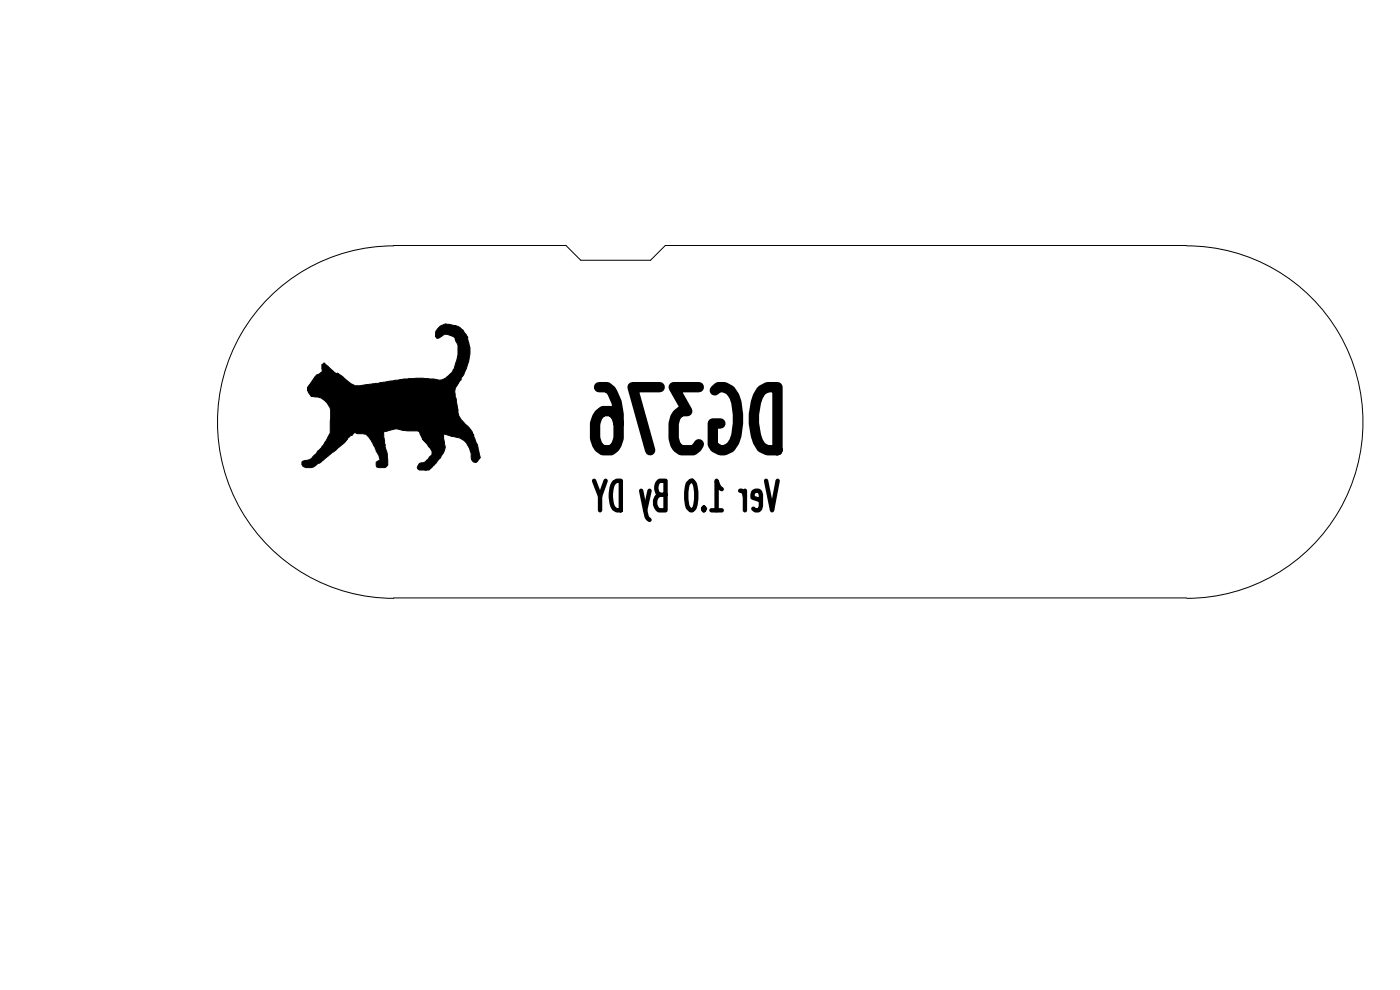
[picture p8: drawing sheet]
<svg xmlns="http://www.w3.org/2000/svg" width="297mm" height="210mm" viewBox="0 0 297 210" stroke-linecap="round" stroke-linejoin="round" font-family="sans-serif">
<g fill="none" stroke="#000" stroke-width=".93">
<path d="M126 102l1.3 3.3 1.2-3.3M127.3 105.3v2.9M130.3 102.3l.6-.3h.8v6.2a1.54 1.54 0 0 1-1.9-1.5 6.3 6.3 0 0 1 .5-4.4zM136 104.1l1.2 5.6 .6 .6M137.8 104.1l-.9 4.1M139.9 104.9a1.95 1.95 0 0 0-.2 3.3h1.5v-6.2h-1.3a1.92 1.92 0 0 0 0 2.9h1.3M145.9 102.6l.6-.6a1.17 1.17 0 0 1 1 1.2 7.9 7.9 0 0 1-.3 4.7l-.3 .3h-.4l-.6-.5a8.9 8.9 0 0 1 0-5.1zM149.3 107.7l-.2 .2 .2 .3 .3-.3-.3-.2v.5M150.9 108.2h2.2M153.1 103.8l-.4-.3-.7-1.5v6.2M157 104.1h.4l.3 .3 .3 .9M158 104.1v4.1"/>
<path d="M161.4 106.1l-1.8-.6 .2-1.1 .4-.3h.7l.3 .3 .2 .5v2.4l-.2 .6-.3 .3h-.7l-.4-.3M162.5 102l1.3 6.2 1.2-6.2"/>
</g>
<path d="M127.1 82.1h1.7l.8 .7 1.2 2.5 .4 2.6v5.1l-.4 1.2-.4 .7-.8 .6h-1.7l-.8-.6-.4-.7-.5-1.2v-3.2l.5-1.2 .4-.7 .8-.7h1.7l.8 .7 .4 .7 .4 1.2M140 82.1h-5.8l3.7 13.4M148.3 82.1h-5.4l2.9 5.1h-1.3l-.8 .7-.4 .7-.4 1.2v3.2l.4 1.2 .4 .7 .8 .6h2.6l.7-.6 .5-.7M151.6 82.8l.8-.7h1.3l1.2 .7 .9 1.3a14.8 14.8 0 0 1 0 9.5l-.9 1.3-1.2 .6h-.9l-1.2-.6-.4-.7v-4.4h1.6M161.5 82.8l1.3-.7h2.1v13.4h-2.1l-1.3-.6a11.4 11.4 0 0 1-1.1-9.6l.4-1.2z" fill="none" stroke="#000" stroke-width="2.2"/>
<path d="M83.5 52.1h36.6l3.1 3.1h14.8l3.1-3.1h110.6M83.5 52.2a37.4 37.4 0 0 0-37.4 37.3 37.4 37.4 0 0 0 37.4 37.4M251.8 52.2a37.4 37.4 0 0 1 37.3 37.3 37.4 37.4 0 0 1-37.3 37.4M68.3 77.3h.3l.2-.3 1.3 1.3a2.51 2.51 0 0 0 1.6 1l1 .6 1.8 1.5 .8 .4 4.9-.5 3.7-.7a35.5 35.5 0 0 1 8.7-.1 2.78 2.78 0 0 0 3-1.3l.7-.9 .6-1.9 .3-1.2v-2l-.6-1.4-.7-.6-.8-.2a.88 .88 0 0 0-1.2 .2l-1 .6h-.2l-.2-.5a2.09 2.09 0 0 1 1.5-2.4l.4-.2 .5 .1a4.3 4.3 0 0 1 3.1 1.1l1.2 1.6 .3 1.6a4 4 0 0 1 0 2.8l-.1 .8-.5 1.5-.6 1.3-.5 .7-.1 .4-.5 .7a2.59 2.59 0 0 0-.6 2.3l.6 3.2a4.3 4.3 0 0 0 1.9 3.5l1.1 1.4 .3 1a10.1 10.1 0 0 1 1.2 3.8l.2 .6-.8 .9a.86 .86 0 0 1-1.1-.9 4 4 0 0 0-2.8-4.3l-3-.7v1.3a3.7 3.7 0 0 1-1.1 4l-.5 .8-.9 .7a1.37 1.37 0 0 1-1.7 .8h-1.1l-.3-.3-.1-.2 .3-.6 .1-.3 .5-.1a1.41 1.41 0 0 0 1.2-.6l.4-.4a1.32 1.32 0 0 0 .3-2.1l-1-1.4a4.3 4.3 0 0 1-1.4-2.1l-.3-.2-3-.1-1-.2a2.19 2.19 0 0 0-1.8 .1l-1.5 .5 .4 2.9a8.7 8.7 0 0 1 .6 4.1l-.6 .5-1.7-.1-.2-.3v-.7l.8-.7-1-2.2a8.1 8.1 0 0 0-2.1-3.1l-2.4-.3-.4 .4v.1l-.5 .2-.9 1.2-2.1 1.8-.6 .4-2.6 2.2-.5 .2-.8 .6a2.23 2.23 0 0 1-2.5 0l-.1-.3v-.6l.4-.3a2.57 2.57 0 0 0 2.3-1.2l2-2.3 1.3-2.4v-5.1a3.7 3.7 0 0 0-4-2.6 2.39 2.39 0 0 1-.9-1.9l1-1.3a2.86 2.86 0 0 1 1.7-1.8l.4-.1 .1-.4zM89.6 93.1h.1M89.6 93.1l.9 .9zM83.5 126.8h168.2" fill="none" stroke="#000" stroke-width=".21"/>
<path d="M68.3 77.3h.3l.2-.3 1.3 1.3a2.51 2.51 0 0 0 1.6 1l1 .6 1.8 1.5 .8 .4 4.9-.5 3.7-.7a35.5 35.5 0 0 1 8.7-.1 2.78 2.78 0 0 0 3-1.3l.7-.9 .6-1.9 .3-1.2v-2l-.6-1.4-.7-.6-.8-.2a.88 .88 0 0 0-1.2 .2l-1 .6h-.2l-.2-.5a2.09 2.09 0 0 1 1.5-2.4l.4-.2 .5 .1a4.3 4.3 0 0 1 3.1 1.1l1.2 1.6 .3 1.6a4 4 0 0 1 0 2.8l-.1 .8-.5 1.5-.6 1.3-.5 .7-.1 .4-.5 .7a2.59 2.59 0 0 0-.6 2.3l.6 3.2a4.3 4.3 0 0 0 1.9 3.5l1.1 1.4 .3 1a10.1 10.1 0 0 1 1.2 3.8l.2 .6-.8 .9a.86 .86 0 0 1-1.1-.9 4 4 0 0 0-2.8-4.3l-3-.7v1.3a3.7 3.7 0 0 1-1.1 4l-.5 .8-.9 .7a1.37 1.37 0 0 1-1.7 .8h-1.1l-.3-.3-.1-.2 .3-.6 .1-.3 .5-.1a1.41 1.41 0 0 0 1.2-.6l.4-.4a1.32 1.32 0 0 0 .3-2.1l-1-1.4a4.3 4.3 0 0 1-1.4-2.1l-.3-.2-3-.1-1-.2a2.19 2.19 0 0 0-1.8 .1l-1.5 .5 .4 2.9a8.7 8.7 0 0 1 .6 4.1l-.6 .5-1.7-.1-.2-.3v-.7l.8-.7-1-2.2a8.1 8.1 0 0 0-2.1-3.1l-2.4-.3-.4 .4v.1l-.5 .2-1.3 1.5-1.7 1.5-.6 .4-2.6 2.2-.5 .2-.8 .6a2.23 2.23 0 0 1-2.5 0l-.1-.3v-.6l.4-.3a2.57 2.57 0 0 0 2.3-1.2l2-2.3 1.3-2.4v-5.1a3.7 3.7 0 0 0-4-2.6 2.39 2.39 0 0 1-.9-1.9l1-1.3a2.86 2.86 0 0 1 1.7-1.8l.4-.1 .1-.4zM89.6 93.1l.9 .9z" fill="#000"/>
</svg>
